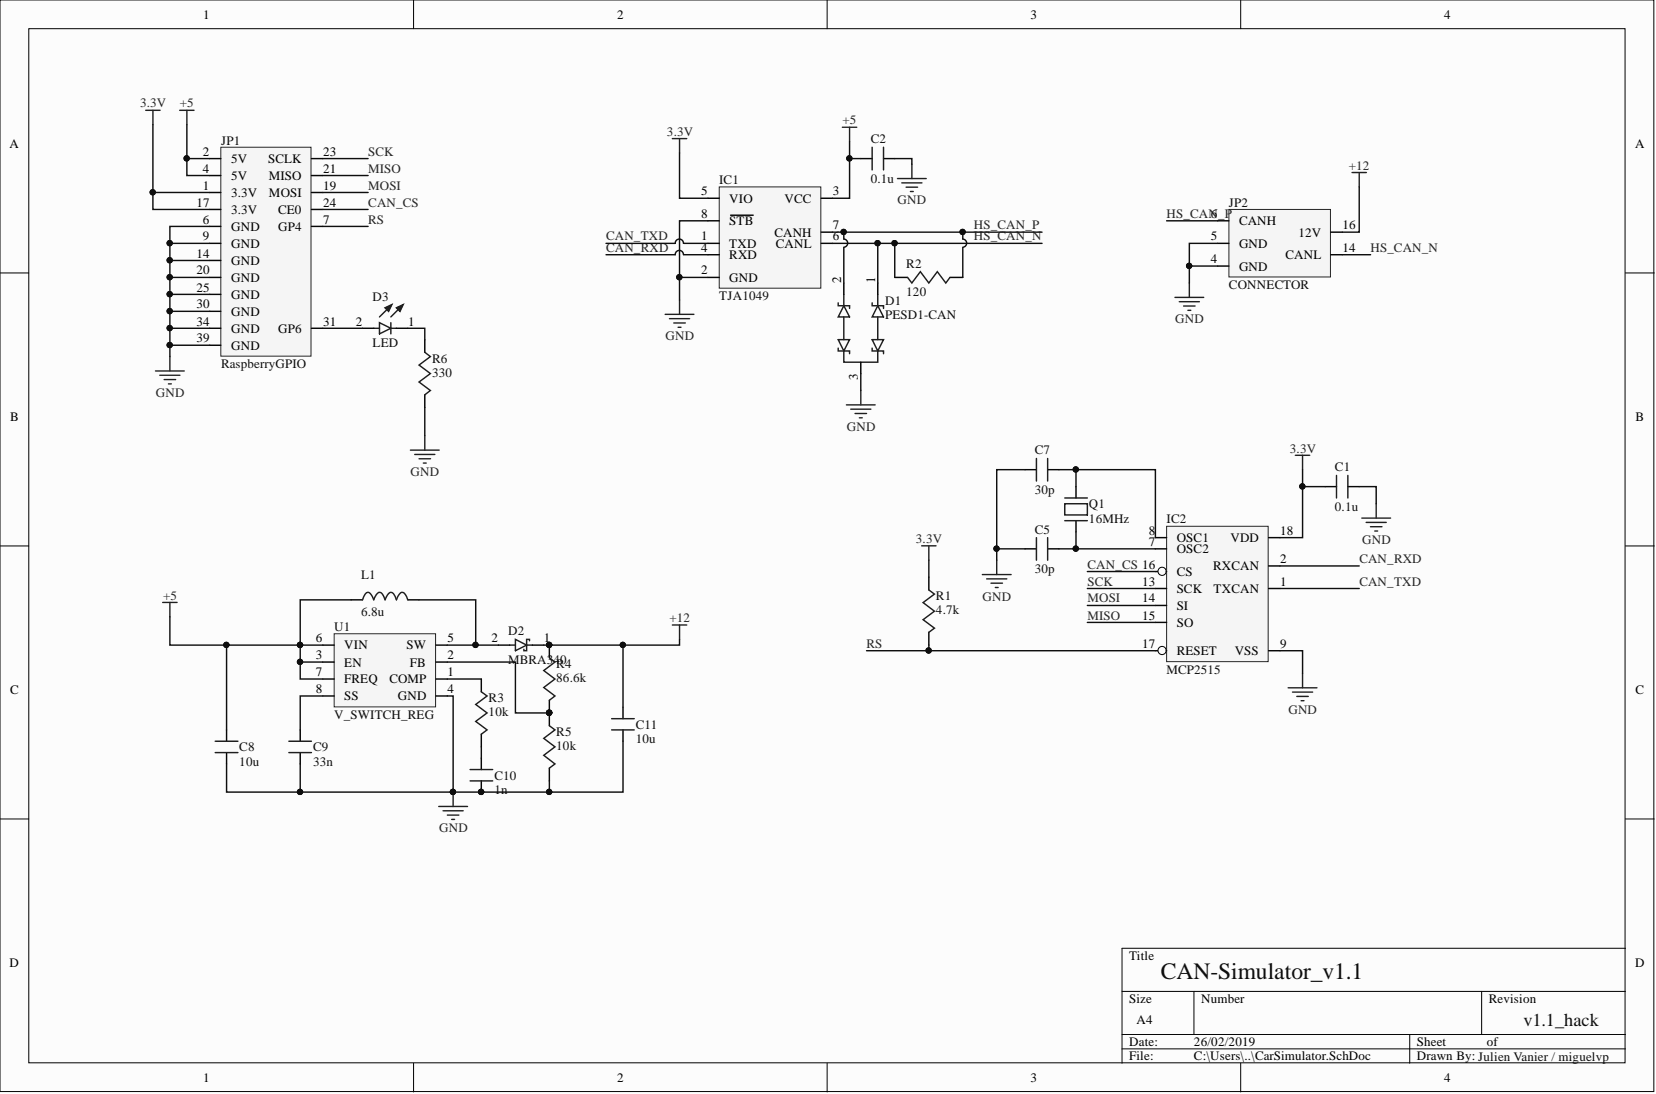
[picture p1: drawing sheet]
<svg xmlns="http://www.w3.org/2000/svg" width="292mm" height="193mm" viewBox="0 0 292 193" stroke-linecap="round" stroke-linejoin="round" font-family="sans-serif">
<defs><g id="words">
<text font-size="4.1" fill="#0e0e0e" x="204.8" y="172.8">CAN-Simulator_v1.1</text>
<text font-size="3.2" fill="#0e0e0e" x="268.7" y="181">v1.1_hack</text>
<g font-size="2.3">
<text x="35.9" y="3.3">1</text>
<text x="108.9" y="3.3">2</text>
<text x="181.8" y="3.3">3</text>
<text x="254.7" y="3.3">4</text>
<text x="1.7" y="26.1">A</text>
<text x="35.8" y="27.4">2</text>
<text x="40.8" y="28.7">5V</text>
<text x="47.3" y="28.7">SCLK</text>
<text x="57" y="27.4">23</text>
<text x="288.4" y="26.1">A</text>
<text x="35.8" y="30.5">4</text>
<text x="35.8" y="33.4">1</text>
<text x="40.8" y="31.8">5V</text>
<text x="40.8" y="34.7">3.3V</text>
<text x="47.4" y="31.8">MISO</text>
<text x="47.4" y="34.7">MOSI</text>
<text x="57" y="30.5">21</text>
<text x="57" y="33.4">19</text>
<text x="123.7" y="34.5">5</text>
<text x="128.6" y="35.7">VIO</text>
<text x="138.4" y="35.7">VCC</text>
<text x="146.9" y="34.5">3</text>
<text x="34.7" y="36.5">17</text>
<text x="35.8" y="39.4">6</text>
<text x="40.8" y="37.8">3.3V</text>
<text x="40.8" y="40.7">GND</text>
<text x="49.1" y="37.8">CE0</text>
<text x="49.1" y="40.7">GP4</text>
<text x="57" y="36.5">24</text>
<text x="57" y="39.4">7</text>
<text x="123.7" y="38.4">8</text>
<text x="128.6" y="39.7">STB</text>
<text x="136.6" y="41.7">CANH</text>
<text x="146.9" y="40.5">7</text>
<text x="213.6" y="38.4">6</text>
<text x="218.5" y="39.7">CANH</text>
<text x="229" y="41.7">12V</text>
<text x="236.8" y="40.5">16</text>
<text x="34.7" y="45.4">14</text>
<text x="35.8" y="42.4">9</text>
<text x="40.8" y="43.7">GND</text>
<text x="40.8" y="46.7">GND</text>
<text x="123.7" y="42.4">1</text>
<text x="123.7" y="44.4">4</text>
<text x="128.6" y="43.7">TXD</text>
<text x="128.6" y="45.7">RXD</text>
<text x="136.8" y="43.7">CANL</text>
<text x="146.9" y="42.4">6</text>
<text x="213.6" y="42.4">5</text>
<text x="213.6" y="46.5">4</text>
<text x="218.5" y="43.7">GND</text>
<text x="218.5" y="47.7">GND</text>
<text x="226.8" y="45.7">CANL</text>
<text x="236.8" y="44.4">14</text>
<text x="34.7" y="48.4">20</text>
<text x="34.7" y="51.4">25</text>
<text x="40.8" y="49.7">GND</text>
<text x="40.8" y="52.7">GND</text>
<text x="123.7" y="48.4">2</text>
<text x="128.6" y="49.7">GND</text>
<text x="148.3" y="49.9" transform="rotate(-90 148.3 49.9)">2</text>
<text x="154.4" y="49.9" transform="rotate(-90 154.4 49.9)">1</text>
<text x="34.7" y="54.4">30</text>
<text x="34.7" y="57.4">34</text>
<text x="40.8" y="55.7">GND</text>
<text x="40.8" y="58.7">GND</text>
<text x="49.1" y="58.7">GP6</text>
<text x="57" y="57.4">31</text>
<text x="62.8" y="57.4">2</text>
<text x="72" y="57.4">1</text>
<text x="34.7" y="60.4">39</text>
<text x="40.8" y="61.7">GND</text>
<text x="151.3" y="67.1" transform="rotate(-90 151.3 67.1)">3</text>
<text x="1.8" y="74.3">B</text>
<text x="288.5" y="74.3">B</text>
<text x="202.6" y="94.4">8</text>
<text x="207.6" y="95.6">OSC1</text>
<text x="217" y="95.6">VDD</text>
<text x="225.8" y="94.4">18</text>
<text x="202.6" y="96.3">7</text>
<text x="207.6" y="97.6">OSC2</text>
<text x="207.6" y="101.6">CS</text>
<text x="214" y="100.6">RXCAN</text>
<text x="225.8" y="99.3">2</text>
<text x="201.5" y="103.3">13</text>
<text x="201.5" y="106.3">14</text>
<text x="207.6" y="104.6">SCK</text>
<text x="207.6" y="107.5">SI</text>
<text x="214.1" y="104.6">TXCAN</text>
<text x="225.8" y="103.3">1</text>
<text x="55.7" y="113.3">6</text>
<text x="78.9" y="113.3">5</text>
<text x="86.7" y="113.3">2</text>
<text x="95.9" y="113.3">1</text>
<text x="201.5" y="109.3">15</text>
<text x="207.6" y="110.6">SO</text>
<text x="55.7" y="116.3">3</text>
<text x="55.7" y="119.3">7</text>
<text x="60.7" y="114.6">VIN</text>
<text x="60.7" y="117.6">EN</text>
<text x="71.7" y="114.6">SW</text>
<text x="72.3" y="117.6">FB</text>
<text x="78.9" y="119.3">1</text>
<text x="78.9" y="116.3">2</text>
<text x="201.5" y="114.3">17</text>
<text x="207.6" y="115.6">RESET</text>
<text x="217.8" y="115.6">VSS</text>
<text x="225.8" y="114.3">9</text>
<text x="1.8" y="122.4">C</text>
<text x="55.7" y="122.2">8</text>
<text x="60.7" y="120.5">FREQ</text>
<text x="60.7" y="123.5">SS</text>
<text x="68.7" y="120.5">COMP</text>
<text x="70.2" y="123.5">GND</text>
<text x="78.9" y="122.2">4</text>
<text x="288.5" y="122.4">C</text>
<text x="1.7" y="170.6">D</text>
<text x="199.2" y="169.3">Title</text>
<text x="288.4" y="170.6">D</text>
<text x="199.2" y="176.9">Size</text>
<text x="211.9" y="176.9">Number</text>
<text x="262.6" y="176.9">Revision</text>
<text x="199.2" y="184.5">Date:</text>
<text x="200.4" y="180.7">A4</text>
<text x="210.6" y="184.5">26/02/2019</text>
<text x="249.9" y="184.5">Sheet</text>
<text x="262.3" y="184.5">of</text>
<text x="35.9" y="190.8">1</text>
<text x="108.9" y="190.8">2</text>
<text x="181.8" y="190.8">3</text>
<text x="199.2" y="187">File:</text>
<text x="210.6" y="187">C:\Users\..\CarSimulator.SchDoc</text>
<text x="249.9" y="187">Drawn By: Julien Vanier / miguelvp</text>
<text x="254.7" y="190.8">4</text>
</g>
<g font-size="2.3" fill="#262626">
<text x="24.7" y="18.9">3.3V</text>
<text x="31.7" y="18.9">+5</text>
<text x="117.6" y="24">3.3V</text>
<text x="148.6" y="22">+5</text>
<text x="65" y="27.4">SCK</text>
<text x="237.9" y="29.9">+12</text>
<text x="65" y="30.5">MISO</text>
<text x="65" y="33.4">MOSI</text>
<text x="65" y="36.5">CAN_CS</text>
<text x="65" y="39.4">RS</text>
<text x="158.3" y="36.1">GND</text>
<text x="171.8" y="40.5">HS_CAN_P</text>
<text x="205.8" y="38.4">HS_CAN_P</text>
<text x="106.9" y="42.4">CAN_TXD</text>
<text x="106.9" y="44.4">CAN_RXD</text>
<text x="171.8" y="42.4">HS_CAN_N</text>
<text x="241.7" y="44.4">HS_CAN_N</text>
<text x="207.3" y="57">GND</text>
<text x="117.4" y="60.1">GND</text>
<text x="27.5" y="70">GND</text>
<text x="149.4" y="76">GND</text>
<text x="72.4" y="84">GND</text>
<text x="227.5" y="79.8">3.3V</text>
<text x="161.5" y="95.8">3.3V</text>
<text x="240.3" y="96">GND</text>
<text x="191.8" y="100.4">CAN_CS 16</text>
<text x="239.8" y="99.3">CAN_RXD</text>
<text x="28.8" y="105.8">+5</text>
<text x="173.3" y="105.9">GND</text>
<text x="191.8" y="103.3">SCK</text>
<text x="191.8" y="106.3">MOSI</text>
<text x="239.8" y="103.3">CAN_TXD</text>
<text x="118.1" y="109.7">+12</text>
<text x="191.8" y="109.3">MISO</text>
<text x="152.8" y="114.3">RS</text>
<text x="227.3" y="125.9">GND</text>
<text x="77.5" y="146.8">GND</text>
</g>
<g font-size="2.3" fill="#0e0e0e">
<text x="39" y="25.5">JP1</text>
<text x="153.6" y="25.3">C2</text>
<text x="126.9" y="32.4">IC1</text>
<text x="153.6" y="32.3">0.1u</text>
<text x="216.8" y="36.5">JP2</text>
<text x="159.9" y="47.2">R2</text>
<text x="65.7" y="53.1">D3</text>
<text x="126.9" y="53">TJA1049</text>
<text x="156.1" y="53.7">D1</text>
<text x="159.9" y="52.2">120</text>
<text x="216.8" y="50.9">CONNECTOR</text>
<text x="156.1" y="56.3">PESD1-CAN</text>
<text x="39" y="65">RaspberryGPIO</text>
<text x="65.7" y="61.2">LED</text>
<text x="76.2" y="63.9">R6</text>
<text x="76.2" y="66.5">330</text>
<text x="182.5" y="80.1">C7</text>
<text x="235.5" y="83.1">C1</text>
<text x="182.5" y="87.2">30p</text>
<text x="192.1" y="89.6">Q1</text>
<text x="182.5" y="94.1">C5</text>
<text x="192.1" y="92.2">16MHz</text>
<text x="205.8" y="92.3">IC2</text>
<text x="235.5" y="90.1">0.1u</text>
<text x="182.5" y="101.1">30p</text>
<text x="63.7" y="102">L1</text>
<text x="165.1" y="105.8">R1</text>
<text x="59" y="111.3">U1</text>
<text x="63.7" y="108.6">6.8u</text>
<text x="89.7" y="112">D2</text>
<text x="165.1" y="108.4">4.7k</text>
<text x="89.7" y="117.1">MBRA340</text>
<text x="98.1" y="117.8">R4</text>
<text x="205.8" y="118.9">MCP2515</text>
<text x="86.2" y="123.8">R3</text>
<text x="98.1" y="120.4">86.6k</text>
<text x="59" y="126.8">V_SWITCH_REG</text>
<text x="86.2" y="126.4">10k</text>
<text x="98.1" y="129.8">R5</text>
<text x="112.2" y="128.6">C11</text>
<text x="112.2" y="131.1">10u</text>
<text x="42.2" y="132.5">C8</text>
<text x="42.2" y="135.1">10u</text>
<text x="55.2" y="132.5">C9</text>
<text x="55.2" y="135.1">33n</text>
<text x="87.2" y="137.5">C10</text>
<text x="98.1" y="132.3">10k</text>
<text x="87.2" y="140.1">1n</text>
</g>
</g></defs>
<g fill="#fcfcfc" stroke="#000" stroke-width=".18">
<path d="M0 0h291.7v192.5h-291.7z"/>
<path d="M5.1 5.1h281.5v182.4h-281.5z"/>
</g>
<g fill="none" stroke="#000" stroke-width=".18">
<path d="M72.9 0v5.1M145.9 0v5.1M218.8 0v5.1M0 48.1h5.1M286.7 48.1h5.1M0 96.3h5.1M286.7 96.3h5.1M0 144.5h5.1M286.7 144.5h5.1M197.9 174.9h88.8M210.6 174.9v7.6M261.3 174.9v7.6"/>
<path d="M286.7 167.3h-88.8v20.2M72.9 187.5v5.1M145.9 187.5v5.1M197.9 182.5h88.8M197.9 185h88.8M218.8 187.5v5.1M248.7 182.5v5"/>
</g>
<path d="M38.9 26h16v36.8h-16z" fill="#f5f5f5" stroke="#262626" stroke-width=".18"/>
<g fill="none" stroke="#000" stroke-width=".25">
<path d="M37 28h1.9M37 31h1.9M37 34h1.9M37 36.9h1.9M37 39.9h1.9M54.9 28h2M54.9 31h2M54.9 34h2M54.9 36.9h2M54.9 39.9h2M37 42.9h1.9M37 45.9h1.9"/>
<path d="M37 48.9h1.9M37 51.9h1.9M37 54.9h1.9M37 57.9h1.9M54.9 57.9h2M37 60.9h1.9"/>
</g>
<path d="M126.9 33h17.9v17.8h-17.9z" fill="#f5f5f5" stroke="#262626" stroke-width=".18"/>
<path d="M124.9 35h2M124.9 38.9h2M128.9 38h4M144.9 35h1.9M124.9 42.9h2M124.9 44.9h2M124.9 48.9h2M144.9 42.9h1.9M144.9 41h1.9" fill="none" stroke="#000" stroke-width=".25"/>
<path d="M216.8 36.9h17.9v12h-17.9z" fill="#f5f5f5" stroke="#262626" stroke-width=".18"/>
<path d="M214.8 38.9h2M214.8 42.9h2M214.8 46.9h2M234.8 44.9h2M234.8 41h2" fill="none" stroke="#000" stroke-width=".25"/>
<path d="M205.8 92.8h17.9v23.9h-17.9z" fill="#f5f5f5" stroke="#262626" stroke-width=".18"/>
<path d="M203.8 94.8h2M203.8 96.8h2M203.8 100.8h2" fill="none" stroke="#000" stroke-width=".25"/>
<circle cx="205" cy="100.8" r=".72" fill="#fcfcfc" stroke="#000" stroke-width=".18"/>
<path d="M203.8 103.8h2M203.8 106.8h2M203.8 109.8h2M203.8 114.8h2" fill="none" stroke="#000" stroke-width=".25"/>
<circle cx="205" cy="114.7" r=".72" fill="#fcfcfc" stroke="#000" stroke-width=".18"/>
<path d="M223.8 99.8h2M223.8 94.8h2M223.8 103.8h2M223.8 114.8h2" fill="none" stroke="#000" stroke-width=".25"/>
<path d="M58.9 111.8h17.9v12.9h-17.9z" fill="#f5f5f5" stroke="#262626" stroke-width=".18"/>
<g fill="none" stroke="#000" stroke-width=".25">
<path d="M151.8 28h2M155.8 28h2M63.9 57.9h2M69.9 57.9h2M148.8 49.9v2M154.8 49.9v2M157.8 48.9h2.3M167.6 48.9h2.2M151.8 63.9v2M180.8 96.8h2M180.8 82.8h2M184.8 96.8h2"/>
<path d="M184.8 82.8h2M189.8 85.8v2M189.8 91.8v2M233.8 85.8h1.9M237.7 85.8h2.1M56.9 113.8h2M56.9 116.8h2M56.9 119.8h2M61.9 105.8h2M71.9 105.8h2M76.9 113.8h2M76.9 116.8h2"/>
<path d="M76.9 119.8h2M84.9 119.8v2.2M87.9 113.8h2M93.9 113.8h2M96.9 113.8v2.2M163.8 101.8v2.3M163.8 111.5v2.3M40 128.7v2M40 132.7v2.1M53 128.7v2M53 132.7v2.1M56.9 122.8h2"/>
<path d="M76.9 122.8h2M84.9 129.5v2.2M84.9 133.7v2M84.9 137.7v2M96.9 123.5v4.5M96.9 135.5v2.2M109.9 124.8v2M109.9 128.7v2"/>
</g>
<g fill="none" stroke="#262626" stroke-width=".25">
<path d="M25.7 19.5h2.5M27 19.5v2.5M31.7 19.5h2.5M33 19.5v2.5M118.6 24.5h2.5M119.9 24.5v2.5M148.6 22.4h2.5M149.9 22.4v2.6M158.3 31.5h5.1M159.1 32.3h3.5M159.8 33h2.1M160.6 33.8h.5"/>
<path d="M160.8 29v2.5M238.5 30.4h2.5M239.8 30.4v2.6M117.3 55.4h5.1M118.1 56.2h3.5M118.8 57h2.1M119.6 57.7h.5M119.9 52.9v2.5M207.2 52.5h5.1M208 53.2h3.6M208.8 54h2M209.5 54.7h.5"/>
<path d="M209.8 49.9v2.6M27.4 65.4h5.1M28.2 66.2h3.5M29 67h2M29.7 67.7h.5M30 62.9v2.5M149.3 71.4h5.1M150.1 72.2h3.5M150.8 72.9h2M151.6 73.7h.5M151.8 68.9v2.5M162.6 96.3h2.5"/>
<path d="M163.8 96.3v2.5M175.8 98.8v2.5M228.5 80.3h2.5M229.8 80.3v2.5M240.2 91.4h5.1M241 92.1h3.5M241.7 92.9h2.1M242.5 93.7h.5M242.7 88.9v2.5M28.7 106.3h2.5M30 106.3v2.5M118.6 110.2h2.5"/>
<path d="M119.9 110.2v2.6M173.3 101.3h5M174 102.1h3.6M174.8 102.9h2M175.6 103.6h.5M229.8 118.8v2.5M79.9 139.7v2.6M227.2 121.3h5.1M228 122.1h3.5M228.7 122.8h2.1M229.5 123.6h.5M77.4 142.3h5.1"/>
<path d="M78.1 143h3.6M78.9 143.8h2M79.7 144.5h.5"/>
</g>
<g fill="#0e0e0e" stroke="#0e0e0e" stroke-width=".18">
<circle cx="79.9" cy="139.7" r=".47"/>
<circle cx="84.9" cy="139.7" r=".47"/>
<circle cx="96.9" cy="125.7" r=".47"/>
<circle cx="96.9" cy="113.8" r=".47"/>
<circle cx="29.9" cy="60.9" r=".47"/>
<circle cx="29.9" cy="57.9" r=".47"/>
<circle cx="29.9" cy="54.9" r=".47"/>
<circle cx="29.9" cy="51.9" r=".47"/>
<circle cx="29.9" cy="48.9" r=".47"/>
<circle cx="29.9" cy="45.9" r=".47"/>
<circle cx="29.9" cy="42.9" r=".47"/>
<circle cx="32.9" cy="27.9" r=".47"/>
<circle cx="26.9" cy="33.9" r=".47"/>
<circle cx="175.8" cy="96.8" r=".47"/>
<circle cx="189.8" cy="96.8" r=".47"/>
<circle cx="189.8" cy="82.8" r=".47"/>
<circle cx="163.8" cy="114.7" r=".47"/>
<circle cx="229.7" cy="85.8" r=".47"/>
<circle cx="83.9" cy="113.8" r=".47"/>
<circle cx="96.9" cy="139.7" r=".47"/>
<circle cx="52.9" cy="113.8" r=".47"/>
<circle cx="39.9" cy="113.8" r=".47"/>
<circle cx="52.9" cy="116.7" r=".47"/>
<circle cx="109.9" cy="113.8" r=".47"/>
<circle cx="52.9" cy="139.7" r=".47"/>
<circle cx="119.8" cy="48.9" r=".47"/>
<circle cx="154.8" cy="42.9" r=".47"/>
<circle cx="157.8" cy="42.9" r=".47"/>
<circle cx="148.8" cy="40.9" r=".47"/>
<circle cx="169.8" cy="40.9" r=".47"/>
<circle cx="149.8" cy="27.9" r=".47"/>
<circle cx="209.7" cy="46.9" r=".47"/>
</g>
<g fill="none" stroke="#1c1c1c" stroke-width=".25">
<path d="M153.8 26v4M155.8 26v4M65.9 57.9h1M66.9 56.9l2 1-2 1zM68.9 56.9v2M68.9 57.9h1M68.9 53.9l-2 2M147.9 53.4v.5h2v.5M147.9 59.9h2l-1.1 2zM148.8 53.9l1.1 2h-2zM148.8 51.9v2M148.8 55.9v4"/>
<path d="M153.8 53.4v.5h2v.5M153.8 59.9h2l-1 2zM154.8 53.9l1 2h-2zM154.8 51.9v2M154.8 55.9v4M160.1 48.9l.7 1 1.5-2 1.5 2 1.5-2 1.5 2 .8-1M147.9 61.4v.5h2v.5M148.8 61.9v2h6v-2M153.8 61.4v.5h2v.5M182.8 80.9v3.9M182.8 94.8v4M184.8 80.9v3.9"/>
<path d="M184.8 94.8v4M187.8 88.9h4v1.9h-4zM187.8 87.8h4M187.8 91.8h4M235.7 83.9v3.9M237.7 83.9v3.9M63.9 105.8l.2-.5a.88 .88 0 0 1 1-.8l.5 .5 .3 .8 .1-.2a1.51 1.51 0 0 1 1-1.1 1.63 1.63 0 0 1 .9 1.3l.1-.2a1.51 1.51 0 0 1 1-1.1 1.63 1.63 0 0 1 .9 1.3l.1-.1a1.57 1.57 0 0 1 1-1.2 1.79 1.79 0 0 1 .9 1.3M89.9 113.8h1M90.9 112.8l2 1-2 1zM92.9 113.8h1M93.4 113v-.2h-.5v2h-.5v-.3M96.9 116l1 .8-2 1.5 2 1.5-2 1.5 2 1.5-1 .7"/>
<path d="M163.8 104.1l1 .7-2 1.5 2 1.5-2 1.5 2 1.5-1 .7M38 130.7h4M38 132.7h4M50.9 130.7h4M50.9 132.7h4M82.9 137.7h4M82.9 135.7h4M84.9 122l1 .8-2 1.5 2 1.5-2 1.4 2 1.5-1 .8M96.9 128l1 .7-2 1.5 2 1.5-2 1.5 2 1.6-1 .7M107.9 126.8h4M107.9 128.7h4"/>
</g>
<g fill="none" stroke="#0e0e0e" stroke-width=".25">
<path d="M27 22v14.9h10M27 34h10M33 22v9h4M33 28h4M37 39.9h-7v23M56.9 28h8M56.9 34h8M56.9 31h8M56.9 36.9h8M56.9 39.9h8M119.9 27v8h5M124.9 38.9h-5v14"/>
<path d="M149.9 25v10h-3.1M149.9 28h1.9M157.8 28h3v1M205.8 38.9h9M239.8 33v8h-3M30 42.9h7M30 45.9h7M30 48.9h7M30 51.9h7M30 54.9h7M30 57.9h7M119.9 48.9h5"/>
<path d="M120.5 44.9a.72 .72 0 0 0-.7-.7 .72 .72 0 0 0-.7 .7h-12.2M120.5 42.9a.72 .72 0 0 0-.7-.7 .72 .72 0 0 0-.7 .7h-12.2M120.6 42.9h4.3M120.6 44.9h4.3M146.8 42.9h11v6M146.8 41h37M148.8 41v1.2a.72 .72 0 0 1 .7 .7 .72 .72 0 0 1-.7 .7M148.8 43.7v6.2M154.8 42.9v7M157.8 42.9h26M169.8 41v1.2a.72 .72 0 0 1 .7 .7 .72 .72 0 0 1-.7 .7M169.8 43.7v5.2"/>
<path d="M214.8 46.9h-5v3M214.8 42.9h-5v4M236.8 44.9h5M30 60.9h7M151.8 65.9v3M163.8 98.8v3M175.8 96.8h5M180.8 82.8h-5v16M186.8 82.8h3v3M189.8 93.8v3h-3M189.8 82.8h14v12M189.8 96.8h14"/>
<path d="M225.8 99.8h14M229.8 82.8v12h-4M229.8 85.8h4M239.8 85.8h2.9v3.1M30 108.8v5h23v6h3.9M40 113.8v14.9M53 116.8h3.9M61.9 105.8h-8.9v8h3.9M73.9 105.8h10v8M78.9 113.8h9M78.9 116.8h12v9h6M78.9 119.8h6"/>
<path d="M109.9 113.8v11M119.9 112.8v1h-24M152.8 114.8h11M163.8 113.8v1h40M191.8 100.8h12M191.8 103.8h12M191.8 106.8h12M191.8 109.8h12M225.8 114.8h4v4M225.8 103.8h14M40 134.8v4.9h39.9M53 134.8v4.9"/>
<path d="M56.9 122.8h-3.9v5.9M78.9 122.8h1v16.9h17v-2M84.9 131.7v2M109.9 130.7v9h-13"/>
</g>
<path d="M67.8 54.3l1.4-.7-.6 1.4z" fill="#1c1c1c"/>
<path d="M67.8 54.3l1.4-.7-.6 1.4z" fill="none" stroke="#1c1c1c" stroke-width=".18"/>
<path d="M70.9 53.9l-2 2" fill="none" stroke="#1c1c1c" stroke-width=".25"/>
<path d="M69.9 54.3l1.3-.7-.6 1.4z" fill="#1c1c1c"/>
<path d="M69.9 54.3l1.3-.7-.6 1.4z" fill="none" stroke="#1c1c1c" stroke-width=".18"/>
<path d="M74.9 59.9v2.2M74.9 69.6v2.3" fill="none" stroke="#000" stroke-width=".25"/>
<path d="M74.9 62.1l1 .8-2 1.5 2 1.5-2 1.5 2 1.5-1 .7" fill="none" stroke="#1c1c1c" stroke-width=".25"/>
<path d="M72.4 79.4h5.1M74.9 76.9v2.5M73.2 80.2h3.5M73.9 80.9h2M74.7 81.7h.5" fill="none" stroke="#262626" stroke-width=".25"/>
<path d="M56.9 57.9h7M71.9 57.9h3v2M74.9 71.9v5" fill="none" stroke="#0e0e0e" stroke-width=".25"/>
<use href="#words"/>
</svg>
